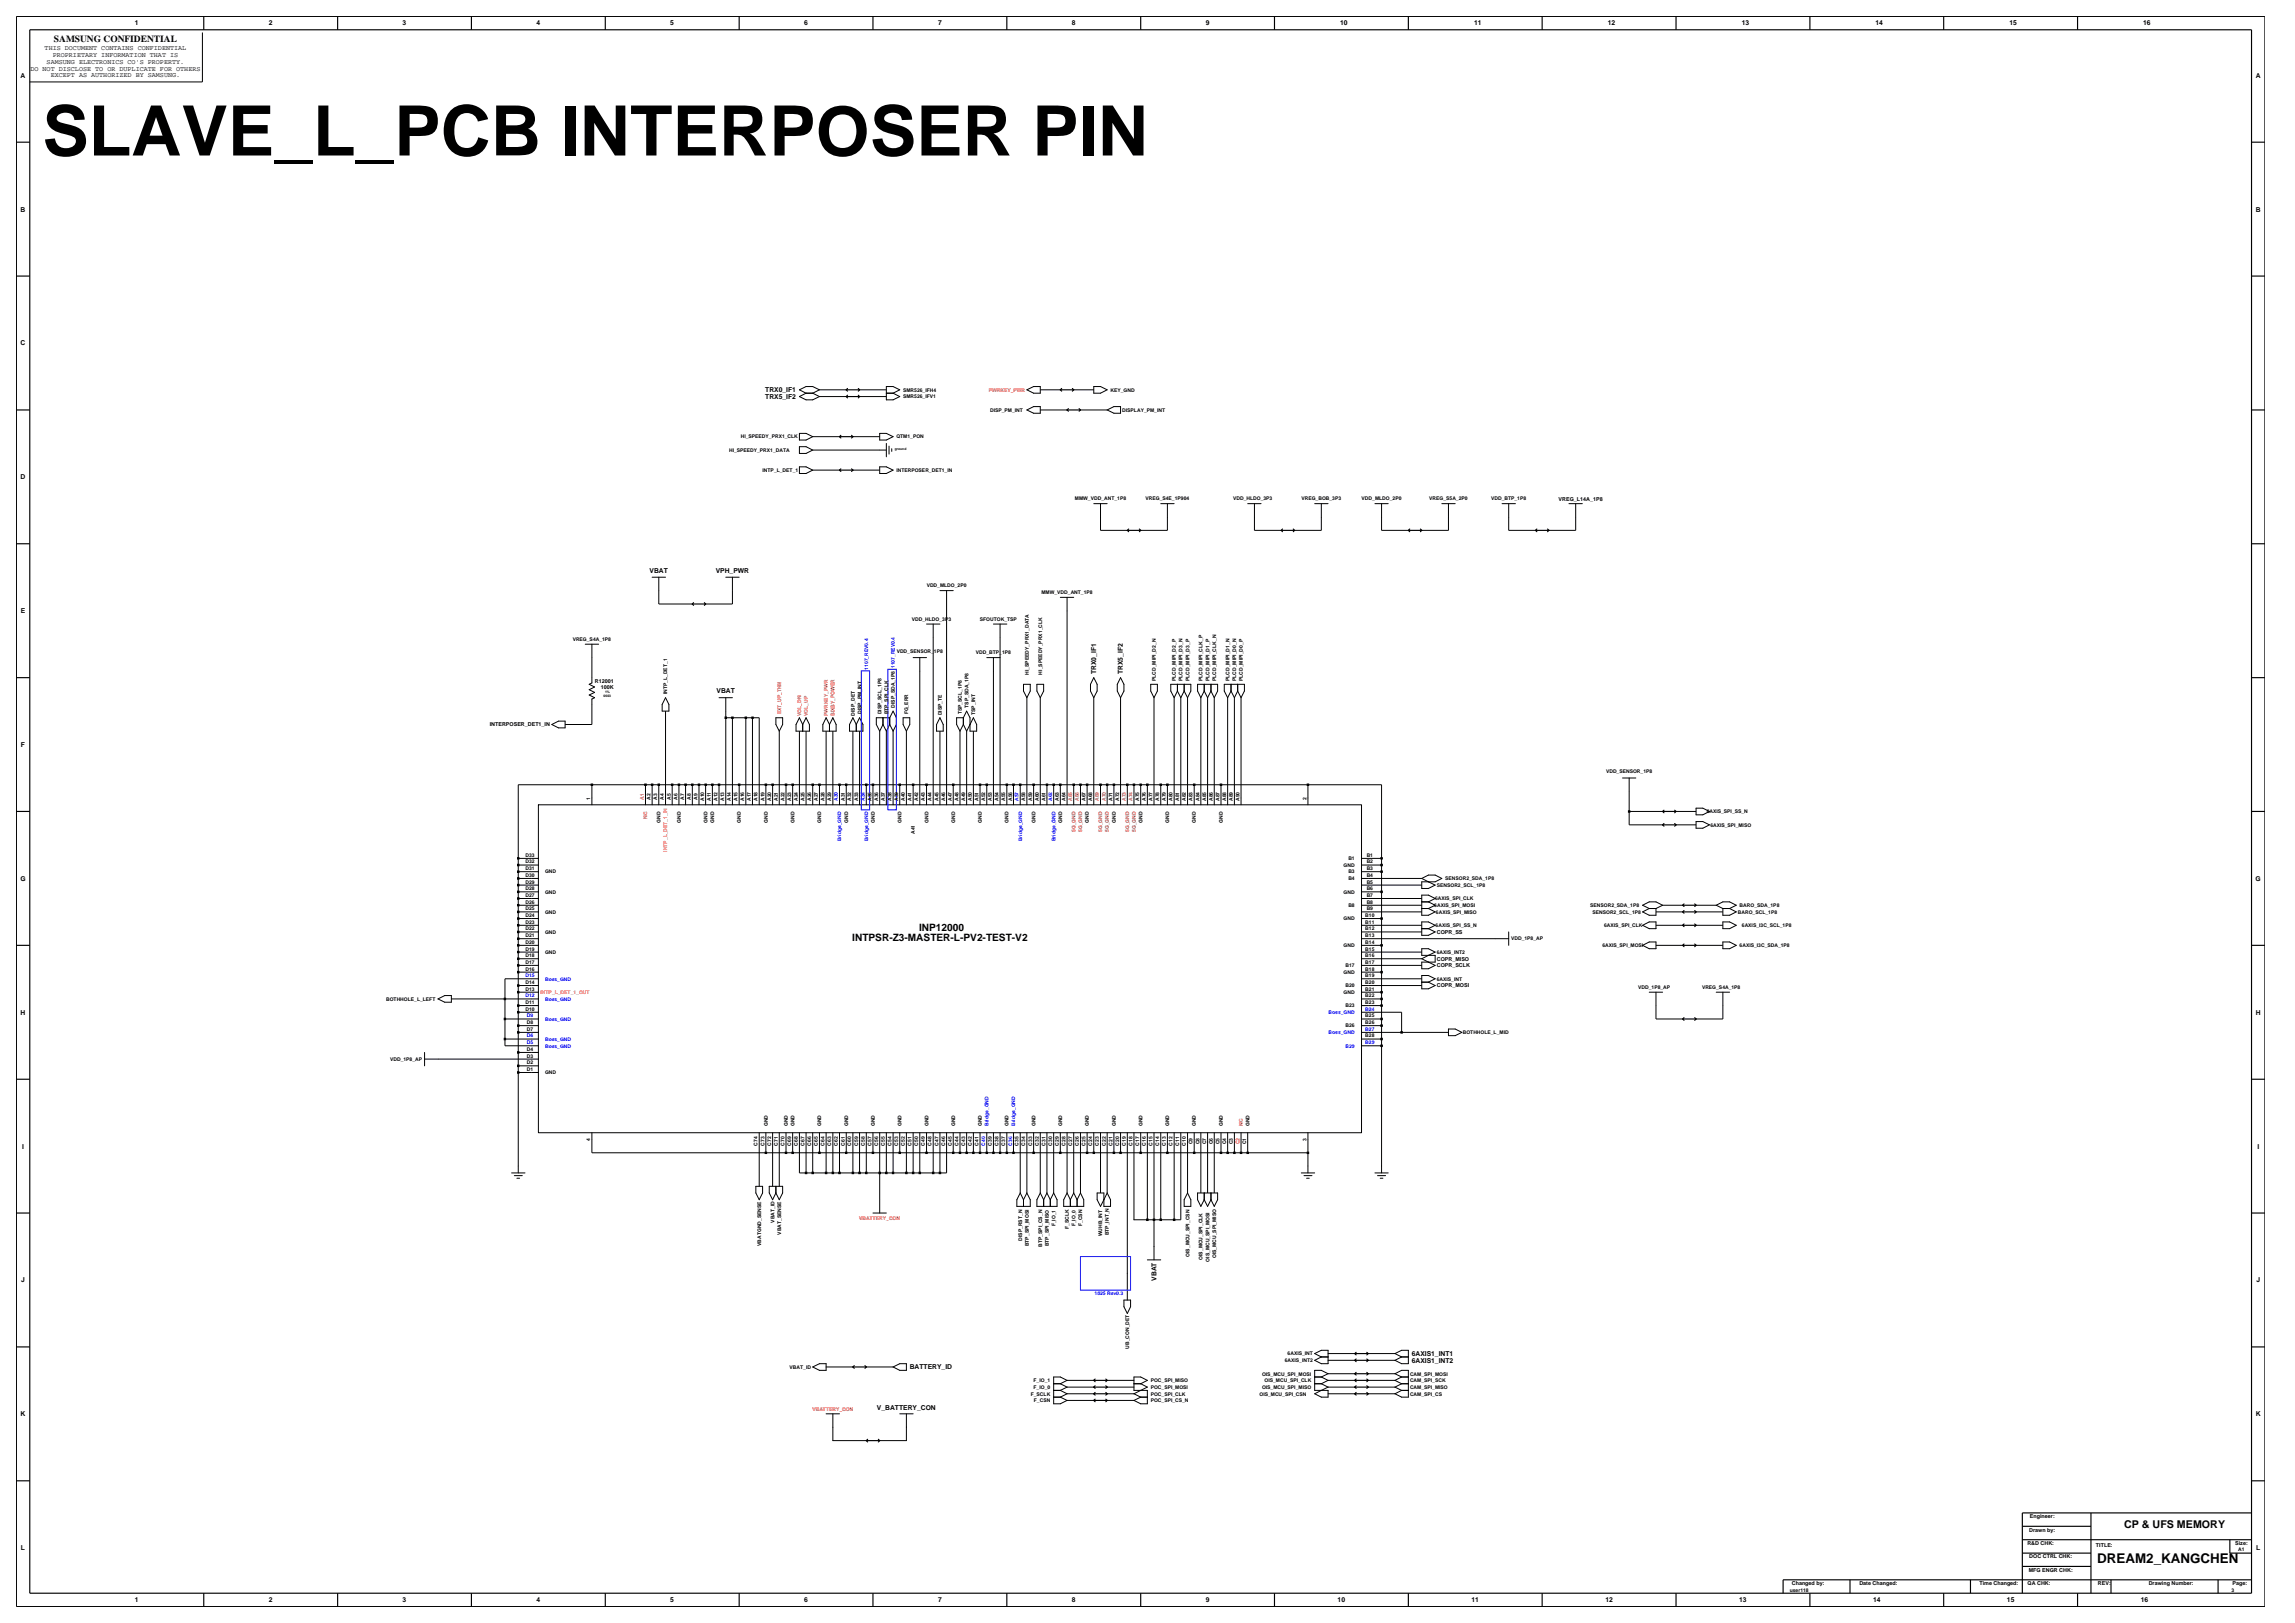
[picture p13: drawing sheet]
<svg xmlns="http://www.w3.org/2000/svg" width="420mm" height="297mm" viewBox="0 0 420 297" stroke-linecap="round" stroke-linejoin="round" font-family="sans-serif">
<defs><g id="words">
<text font-size="12.7" x="7.7" y="28.5">SLAVE_L_PCB INTERPOSER PIN</text>
<text font-size="2.5" x="383.8" y="285.9">DREAM2_KANGCHEN</text>
<text font-size="2" x="388.7" y="279.6">CP &amp; UFS MEMORY</text>
<g font-size="1.9">
<text x="156" y="172.1">INTPSR-Z3-MASTER-L-PV2-TEST-V2</text>
<text x="168.2" y="170.3">INP12000</text>
</g>
<text font-size="1.7" x="9.9" y="7.7">SAMSUNG CONFIDENTIAL</text>
<g font-size="1.2">
<text x="24.7" y="4.7">1</text>
<text x="49.2" y="4.7">2</text>
<text x="73.7" y="4.7">3</text>
<text x="98.2" y="4.7">4</text>
<text x="122.7" y="4.7">5</text>
<text x="147.2" y="4.7">6</text>
<text x="171.7" y="4.7">7</text>
<text x="196.2" y="4.7">8</text>
<text x="220.7" y="4.7">9</text>
<text x="245.3" y="4.7">10</text>
<text x="269.8" y="4.7">11</text>
<text x="294.3" y="4.7">12</text>
<text x="318.7" y="4.7">13</text>
<text x="343.2" y="4.7">14</text>
<text x="367.7" y="4.7">15</text>
<text x="392.2" y="4.7">16</text>
<text x="8.2" y="9.2">THIS DOCUMENT CONTAINS CONFIDENTIAL</text>
<text x="8.5" y="11.7">SAMSUNG ELECTRONICS CO'S PROPERTY.</text>
<text x="9.6" y="10.5">PROPRIETARY INFORMATION THAT IS</text>
<text x="3.8" y="14.2">A</text>
<text x="5.6" y="12.9">DO NOT DISCLOSE TO OR DUPLICATE FOR OTHERS</text>
<text x="9.3" y="14.1">EXCEPT AS AUTHORIZED BY SAMSUNG.</text>
<text x="412.8" y="14.2">A</text>
<text x="3.8" y="38.7">B</text>
<text x="412.8" y="38.7">B</text>
<text x="3.8" y="63.2">C</text>
<text x="140.1" y="71.8">TRX0_IF1</text>
<text x="140.1" y="73">TRX5_IF2</text>
<text x="3.8" y="87.7">D</text>
<text x="118.9" y="104.8">VBAT</text>
<text x="131" y="104.8">VPH_PWR</text>
<text x="3.8" y="112.2">E</text>
<text x="200.6" y="123.4" transform="rotate(-90 200.6 123.4)">TRX0_IF1</text>
<text x="205.5" y="123.4" transform="rotate(-90 205.5 123.4)">TRX5_IF2</text>
<text x="131.1" y="126.9">VBAT</text>
<text x="3.8" y="136.7">F</text>
<text x="3.7" y="161.2">G</text>
<text x="412.8" y="161.2">G</text>
<text x="3.8" y="185.7">H</text>
<text x="412.8" y="185.7">H</text>
<text x="4" y="210.2">I</text>
<text x="413.1" y="210.2">I</text>
<text x="3.9" y="234.7">J</text>
<text x="211.6" y="234.4" transform="rotate(-90 211.6 234.4)">VBAT</text>
<text x="412.9" y="234.7">J</text>
<text x="166.5" y="250.6">BATTERY_ID</text>
<text x="258.4" y="249.4">6AXIS1_INT2</text>
<text x="258.4" y="248.1">6AXIS1_INT1</text>
<text x="160.5" y="257.9">V_BATTERY_CON</text>
<text x="3.8" y="259.2">K</text>
<text x="412.8" y="259.2">K</text>
<text x="3.8" y="283.7">L</text>
<text x="412.9" y="283.7">L</text>
<text x="24.7" y="293.2">1</text>
<text x="49.2" y="293.2">2</text>
<text x="73.7" y="293.2">3</text>
<text x="98.2" y="293.2">4</text>
<text x="122.7" y="293.2">5</text>
<text x="147.2" y="293.2">6</text>
<text x="171.7" y="293.2">7</text>
<text x="196.2" y="293.2">8</text>
<text x="220.7" y="293.2">9</text>
<text x="244.8" y="293.2">10</text>
<text x="269.3" y="293.2">11</text>
<text x="293.8" y="293.2">12</text>
<text x="318.3" y="293.2">13</text>
<text x="342.8" y="293.2">14</text>
<text x="367.3" y="293.2">15</text>
<text x="391.8" y="293.2">16</text>
</g>
<g font-size="1">
<text x="285.2" y="91.6">VREG_L14A_1P8</text>
<text x="108.8" y="124.9">R12001</text>
<text x="109.9" y="126.1">100K</text>
<text x="89.6" y="132.9">INTERPOSER_DET1_IN</text>
<text x="262.9" y="170.9">COPR_SS</text>
<text x="262.9" y="177">COPR_SCLK</text>
<text x="262.9" y="175.8">COPR_MISO</text>
<text x="262.9" y="180.7">COPR_MOSI</text>
<text x="371.4" y="280.2">Drawn by:</text>
<text x="371.5" y="277.8">Engineer:</text>
<text x="371" y="282.7">R&amp;D CHK:</text>
<text x="371.3" y="287.6">MFG ENGR CHK:</text>
<text x="371.4" y="285.2">DOC CTRL CHK:</text>
<text x="383.6" y="283">TITLE:</text>
<text x="409.1" y="282.7">Size:</text>
<text x="327.9" y="290.1">Changed by:</text>
<text x="340.3" y="290.1">Date Changed:</text>
<text x="362.2" y="290.1">Time Changed:</text>
<text x="371.1" y="290.1">QA CHK:</text>
<text x="383.9" y="290.1">REV:</text>
<text x="393.2" y="290.1">Drawing Number:</text>
<text x="408.6" y="290.1">Page:</text>
</g>
<g font-size=".9">
<text x="165.3" y="71.7">SMR526_IFH4</text>
<text x="203.2" y="71.7">KEY_GND</text>
<text x="165.3" y="72.9">SMR526_IFV1</text>
<text x="181.2" y="75.3">DISP_PM_INT</text>
<text x="205.4" y="75.3">DISPLAY_PM_INT</text>
<text x="133.4" y="82.7">HI_SPEEDY_PRX1_DATA</text>
<text x="135.6" y="80.2">HI_SPEEDY_PRX1_CLK</text>
<text x="164" y="80.2">QTM1_PON</text>
<text x="139.6" y="86.4">INTP_L_DET_1</text>
<text x="164" y="86.4">INTERPOSER_DET1_IN</text>
<text x="196.7" y="91.6">MMW_VDD_ANT_1P8</text>
<text x="209.6" y="91.6">VREG_S4E_1P904</text>
<text x="225.7" y="91.6">VDD_HLDO_3P3</text>
<text x="238.2" y="91.6">VREG_BOB_3P3</text>
<text x="249.2" y="91.6">VDD_MLDO_2P0</text>
<text x="261.6" y="91.6">VREG_S5A_2P0</text>
<text x="272.9" y="91.6">VDD_BTP_1P8</text>
<text x="169.6" y="107.5">VDD_MLDO_2P0</text>
<text x="166.9" y="113.6">VDD_HLDO_3P3</text>
<text x="179.3" y="113.6">SFOUTOK_TSP</text>
<text x="190.6" y="108.7">MMW_VDD_ANT_1P8</text>
<text x="104.8" y="117.3">VREG_S4A_1P8</text>
<text x="164.1" y="119.4">VDD_SENSOR_1P8</text>
<text x="178.6" y="119.7">VDD_BTP_1P8</text>
<text x="188.3" y="123.5" transform="rotate(-90 188.3 123.5)">HI_SPEEDY_PRX1_DATA</text>
<text x="190.7" y="123.4" transform="rotate(-90 190.7 123.4)">HI_SPEEDY_PRX1_CLK</text>
<text x="211.5" y="124.6" transform="rotate(-90 211.5 124.6)">PLCD_MIPI_D2_N</text>
<text x="215.2" y="124.6" transform="rotate(-90 215.2 124.6)">PLCD_MIPI_D2_P</text>
<text x="216.4" y="124.6" transform="rotate(-90 216.4 124.6)">PLCD_MIPI_D3_N</text>
<text x="217.7" y="124.6" transform="rotate(-90 217.7 124.6)">PLCD_MIPI_D3_P</text>
<text x="220.1" y="124.6" transform="rotate(-90 220.1 124.6)">PLCD_MIPI_CLK_P</text>
<text x="221.3" y="124.6" transform="rotate(-90 221.3 124.6)">PLCD_MIPI_D1_P</text>
<text x="222.5" y="124.6" transform="rotate(-90 222.5 124.6)">PLCD_MIPI_CLK_N</text>
<text x="225" y="124.6" transform="rotate(-90 225 124.6)">PLCD_MIPI_D1_N</text>
<text x="226.2" y="124.6" transform="rotate(-90 226.2 124.6)">PLCD_MIPI_D0_N</text>
<text x="227.4" y="124.6" transform="rotate(-90 227.4 124.6)">PLCD_MIPI_D0_P</text>
<text x="122.1" y="127.1" transform="rotate(-90 122.1 127.1)">INTP_L_DET_1</text>
<text x="156.4" y="130.9" transform="rotate(-90 156.4 130.9)">DISP_DET</text>
<text x="157.6" y="130.6" transform="rotate(-90 157.6 130.6)">DISP_PM_INT</text>
<text x="161.3" y="130.7" transform="rotate(-90 161.3 130.7)">DISP_SCL_1P8</text>
<text x="162.5" y="130.7" transform="rotate(-90 162.5 130.7)">BTP_SPI_CLK</text>
<text x="163.8" y="129.5" transform="rotate(-90 163.8 129.5)">DISP_SDA_1P8</text>
<text x="166.2" y="130.7" transform="rotate(-90 166.2 130.7)">FG_ERR</text>
<text x="172.3" y="130.9" transform="rotate(-90 172.3 130.9)">DISP_TE</text>
<text x="176" y="130.7" transform="rotate(-90 176 130.7)">TSP_SCL_1P8</text>
<text x="177.2" y="129.5" transform="rotate(-90 177.2 129.5)">TSP_SDA_1P8</text>
<text x="178.5" y="130.8" transform="rotate(-90 178.5 130.8)">TSP_INT</text>
<text x="293.9" y="141.5">VDD_SENSOR_1P8</text>
<text x="108" y="146.3" transform="rotate(-90 108 146.3)">1</text>
<text x="119.1" y="146.3" transform="rotate(-90 119.1 146.3)">A2</text>
<text x="120.3" y="146.3" transform="rotate(-90 120.3 146.3)">A3</text>
<text x="121.5" y="146.3" transform="rotate(-90 121.5 146.3)">A4</text>
<text x="122.7" y="146.3" transform="rotate(-90 122.7 146.3)">A5</text>
<text x="124" y="146.3" transform="rotate(-90 124 146.3)">A6</text>
<text x="125.2" y="146.3" transform="rotate(-90 125.2 146.3)">A7</text>
<text x="126.4" y="146.3" transform="rotate(-90 126.4 146.3)">A8</text>
<text x="127.6" y="146.3" transform="rotate(-90 127.6 146.3)">A9</text>
<text x="128.9" y="146.6" transform="rotate(-90 128.9 146.6)">A10</text>
<text x="130.1" y="146.6" transform="rotate(-90 130.1 146.6)">A11</text>
<text x="131.3" y="146.6" transform="rotate(-90 131.3 146.6)">A12</text>
<text x="132.5" y="146.6" transform="rotate(-90 132.5 146.6)">A13</text>
<text x="133.7" y="146.6" transform="rotate(-90 133.7 146.6)">A14</text>
<text x="135" y="146.6" transform="rotate(-90 135 146.6)">A15</text>
<text x="136.2" y="146.6" transform="rotate(-90 136.2 146.6)">A16</text>
<text x="137.4" y="146.6" transform="rotate(-90 137.4 146.6)">A17</text>
<text x="138.7" y="146.6" transform="rotate(-90 138.7 146.6)">A18</text>
<text x="139.9" y="146.6" transform="rotate(-90 139.9 146.6)">A19</text>
<text x="141.1" y="146.6" transform="rotate(-90 141.1 146.6)">A20</text>
<text x="142.3" y="146.6" transform="rotate(-90 142.3 146.6)">A21</text>
<text x="143.6" y="146.6" transform="rotate(-90 143.6 146.6)">A22</text>
<text x="144.8" y="146.6" transform="rotate(-90 144.8 146.6)">A23</text>
<text x="146" y="146.6" transform="rotate(-90 146 146.6)">A24</text>
<text x="147.2" y="146.6" transform="rotate(-90 147.2 146.6)">A25</text>
<text x="148.5" y="146.6" transform="rotate(-90 148.5 146.6)">A26</text>
<text x="149.7" y="146.6" transform="rotate(-90 149.7 146.6)">A27</text>
<text x="150.9" y="146.6" transform="rotate(-90 150.9 146.6)">A28</text>
<text x="152.1" y="146.6" transform="rotate(-90 152.1 146.6)">A29</text>
<text x="154.6" y="146.6" transform="rotate(-90 154.6 146.6)">A31</text>
<text x="155.8" y="146.6" transform="rotate(-90 155.8 146.6)">A32</text>
<text x="157" y="146.6" transform="rotate(-90 157 146.6)">A33</text>
<text x="159.5" y="146.6" transform="rotate(-90 159.5 146.6)">A35</text>
<text x="160.7" y="146.6" transform="rotate(-90 160.7 146.6)">A36</text>
<text x="161.9" y="146.6" transform="rotate(-90 161.9 146.6)">A37</text>
<text x="163.2" y="146.6" transform="rotate(-90 163.2 146.6)">A38</text>
<text x="164.4" y="146.6" transform="rotate(-90 164.4 146.6)">A39</text>
<text x="165.6" y="146.6" transform="rotate(-90 165.6 146.6)">A40</text>
<text x="166.8" y="146.6" transform="rotate(-90 166.8 146.6)">A41</text>
<text x="168.1" y="146.6" transform="rotate(-90 168.1 146.6)">A42</text>
<text x="169.3" y="146.6" transform="rotate(-90 169.3 146.6)">A43</text>
<text x="170.5" y="146.6" transform="rotate(-90 170.5 146.6)">A44</text>
<text x="171.7" y="146.6" transform="rotate(-90 171.7 146.6)">A45</text>
<text x="172.9" y="146.6" transform="rotate(-90 172.9 146.6)">A46</text>
<text x="174.2" y="146.6" transform="rotate(-90 174.2 146.6)">A47</text>
<text x="175.4" y="146.6" transform="rotate(-90 175.4 146.6)">A48</text>
<text x="176.6" y="146.6" transform="rotate(-90 176.6 146.6)">A49</text>
<text x="177.8" y="146.6" transform="rotate(-90 177.8 146.6)">A50</text>
<text x="179.1" y="146.6" transform="rotate(-90 179.1 146.6)">A51</text>
<text x="180.3" y="146.6" transform="rotate(-90 180.3 146.6)">A52</text>
<text x="181.5" y="146.6" transform="rotate(-90 181.5 146.6)">A53</text>
<text x="182.8" y="146.6" transform="rotate(-90 182.8 146.6)">A54</text>
<text x="184" y="146.6" transform="rotate(-90 184 146.6)">A55</text>
<text x="185.2" y="146.6" transform="rotate(-90 185.2 146.6)">A56</text>
<text x="187.6" y="146.6" transform="rotate(-90 187.6 146.6)">A58</text>
<text x="188.9" y="146.6" transform="rotate(-90 188.9 146.6)">A59</text>
<text x="190.1" y="146.6" transform="rotate(-90 190.1 146.6)">A60</text>
<text x="191.3" y="146.6" transform="rotate(-90 191.3 146.6)">A61</text>
<text x="193.8" y="146.6" transform="rotate(-90 193.8 146.6)">A63</text>
<text x="195" y="146.6" transform="rotate(-90 195 146.6)">A64</text>
<text x="198.7" y="146.6" transform="rotate(-90 198.7 146.6)">A67</text>
<text x="199.9" y="146.6" transform="rotate(-90 199.9 146.6)">A68</text>
<text x="203.6" y="146.6" transform="rotate(-90 203.6 146.6)">A71</text>
<text x="204.8" y="146.6" transform="rotate(-90 204.8 146.6)">A72</text>
<text x="208.5" y="146.6" transform="rotate(-90 208.5 146.6)">A75</text>
<text x="209.7" y="146.6" transform="rotate(-90 209.7 146.6)">A76</text>
<text x="210.9" y="146.6" transform="rotate(-90 210.9 146.6)">A77</text>
<text x="212.1" y="146.6" transform="rotate(-90 212.1 146.6)">A78</text>
<text x="213.4" y="146.6" transform="rotate(-90 213.4 146.6)">A79</text>
<text x="214.6" y="146.6" transform="rotate(-90 214.6 146.6)">A80</text>
<text x="215.8" y="146.6" transform="rotate(-90 215.8 146.6)">A81</text>
<text x="217" y="146.6" transform="rotate(-90 217 146.6)">A82</text>
<text x="218.3" y="146.6" transform="rotate(-90 218.3 146.6)">A83</text>
<text x="219.5" y="146.6" transform="rotate(-90 219.5 146.6)">A84</text>
<text x="220.7" y="146.6" transform="rotate(-90 220.7 146.6)">A85</text>
<text x="221.9" y="146.6" transform="rotate(-90 221.9 146.6)">A86</text>
<text x="223.2" y="146.6" transform="rotate(-90 223.2 146.6)">A87</text>
<text x="224.4" y="146.6" transform="rotate(-90 224.4 146.6)">A88</text>
<text x="225.6" y="146.6" transform="rotate(-90 225.6 146.6)">A89</text>
<text x="226.8" y="146.6" transform="rotate(-90 226.8 146.6)">A90</text>
<text x="239.1" y="146.3" transform="rotate(-90 239.1 146.3)">2</text>
<text x="312.3" y="148.8">6AXIS_SPI_SS_N</text>
<text x="120.9" y="150.5" transform="rotate(-90 120.9 150.5)">GND</text>
<text x="124.6" y="150.5" transform="rotate(-90 124.6 150.5)">GND</text>
<text x="129.5" y="150.5" transform="rotate(-90 129.5 150.5)">GND</text>
<text x="130.7" y="150.5" transform="rotate(-90 130.7 150.5)">GND</text>
<text x="135.6" y="150.5" transform="rotate(-90 135.6 150.5)">GND</text>
<text x="140.5" y="150.5" transform="rotate(-90 140.5 150.5)">GND</text>
<text x="145.4" y="150.5" transform="rotate(-90 145.4 150.5)">GND</text>
<text x="150.3" y="150.5" transform="rotate(-90 150.3 150.5)">GND</text>
<text x="155.2" y="150.5" transform="rotate(-90 155.2 150.5)">GND</text>
<text x="160.1" y="150.5" transform="rotate(-90 160.1 150.5)">GND</text>
<text x="165" y="150.5" transform="rotate(-90 165 150.5)">GND</text>
<text x="167.4" y="152.6" transform="rotate(-90 167.4 152.6)">A41</text>
<text x="169.9" y="150.5" transform="rotate(-90 169.9 150.5)">GND</text>
<text x="174.8" y="150.5" transform="rotate(-90 174.8 150.5)">GND</text>
<text x="179.7" y="150.5" transform="rotate(-90 179.7 150.5)">GND</text>
<text x="184.6" y="150.5" transform="rotate(-90 184.6 150.5)">GND</text>
<text x="189.5" y="150.5" transform="rotate(-90 189.5 150.5)">GND</text>
<text x="194.4" y="150.5" transform="rotate(-90 194.4 150.5)">GND</text>
<text x="199.3" y="150.5" transform="rotate(-90 199.3 150.5)">GND</text>
<text x="204.2" y="150.5" transform="rotate(-90 204.2 150.5)">GND</text>
<text x="209.1" y="150.5" transform="rotate(-90 209.1 150.5)">GND</text>
<text x="214" y="150.5" transform="rotate(-90 214 150.5)">GND</text>
<text x="218.9" y="150.5" transform="rotate(-90 218.9 150.5)">GND</text>
<text x="223.8" y="150.5" transform="rotate(-90 223.8 150.5)">GND</text>
<text x="313" y="151.3">6AXIS_SPI_MISO</text>
<text x="96.2" y="160.5">D30</text>
<text x="96.2" y="159.2">D31</text>
<text x="96.2" y="158">D32</text>
<text x="96.2" y="156.8">D33</text>
<text x="96.2" y="161.7">D29</text>
<text x="99.7" y="159.8">GND</text>
<text x="245.9" y="158.6">GND</text>
<text x="246.8" y="159.8">B3</text>
<text x="246.8" y="161.1">B4</text>
<text x="246.8" y="157.4">B1</text>
<text x="250.1" y="159.2">B3</text>
<text x="250.1" y="160.5">B4</text>
<text x="250.1" y="161.7">B5</text>
<text x="250.1" y="158">B2</text>
<text x="250.1" y="156.8">B1</text>
<text x="264.5" y="161.1">SENSOR2_SDA_1P8</text>
<text x="96.2" y="167.8">D24</text>
<text x="96.2" y="166.6">D25</text>
<text x="96.2" y="165.4">D26</text>
<text x="96.2" y="164.1">D27</text>
<text x="96.2" y="162.9">D28</text>
<text x="99.7" y="167.2">GND</text>
<text x="99.7" y="163.5">GND</text>
<text x="245.9" y="163.5">GND</text>
<text x="246.8" y="166">B8</text>
<text x="249.9" y="167.8">B10</text>
<text x="250.1" y="162.9">B6</text>
<text x="250.1" y="164.1">B7</text>
<text x="250.1" y="165.4">B8</text>
<text x="250.1" y="166.6">B9</text>
<text x="262.5" y="166">6AXIS_SPI_MOSI</text>
<text x="262.6" y="164.7">6AXIS_SPI_CLK</text>
<text x="262.8" y="167.2">6AXIS_SPI_MISO</text>
<text x="262.9" y="162.3">SENSOR2_SCL_1P8</text>
<text x="291" y="166">SENSOR2_SDA_1P8</text>
<text x="291.4" y="167.2">SENSOR2_SCL_1P8</text>
<text x="318" y="167.2">BARO_SCL_1P8</text>
<text x="318.4" y="166">BARO_SDA_1P8</text>
<text x="96.2" y="169">D23</text>
<text x="96.2" y="173.9">D19</text>
<text x="96.2" y="172.7">D20</text>
<text x="96.2" y="171.5">D21</text>
<text x="96.2" y="170.3">D22</text>
<text x="99.7" y="170.9">GND</text>
<text x="245.9" y="168.4">GND</text>
<text x="245.9" y="173.3">GND</text>
<text x="249.9" y="173.9">B15</text>
<text x="249.9" y="169">B11</text>
<text x="249.9" y="170.3">B12</text>
<text x="249.9" y="171.5">B13</text>
<text x="249.9" y="172.7">B14</text>
<text x="262.7" y="169.6">6AXIS_SPI_SS_N</text>
<text x="276.5" y="172.1">VDD_1P8_AP</text>
<text x="293.2" y="173.3">6AXIS_SPI_MOSI</text>
<text x="293.6" y="169.6">6AXIS_SPI_CLK</text>
<text x="318.4" y="173.3">6AXIS_I3C_SDA_1P8</text>
<text x="318.8" y="169.6">6AXIS_I3C_SCL_1P8</text>
<text x="96.2" y="177.6">D16</text>
<text x="96.2" y="176.4">D17</text>
<text x="96.2" y="175.1">D18</text>
<text x="99.7" y="174.5">GND</text>
<text x="245.9" y="178.2">GND</text>
<text x="246.3" y="177">B17</text>
<text x="249.9" y="175.1">B16</text>
<text x="249.9" y="176.4">B17</text>
<text x="249.9" y="177.6">B18</text>
<text x="249.9" y="178.8">B19</text>
<text x="262.9" y="179.4">6AXIS_INT</text>
<text x="262.9" y="174.5">6AXIS_INT2</text>
<text x="70.7" y="183.1">BOTHHOLE_L_LEFT</text>
<text x="96.2" y="185">D10</text>
<text x="96.2" y="183.7">D11</text>
<text x="96.2" y="181.3">D13</text>
<text x="96.2" y="180.1">D14</text>
<text x="245.9" y="181.9">GND</text>
<text x="246.3" y="184.3">B23</text>
<text x="246.3" y="180.7">B20</text>
<text x="249.9" y="182.5">B22</text>
<text x="249.9" y="183.7">B23</text>
<text x="249.9" y="180.1">B20</text>
<text x="249.9" y="181.3">B21</text>
<text x="299.8" y="181">VDD_1P8_AP</text>
<text x="311.5" y="181">VREG_S4A_1P8</text>
<text x="96.4" y="187.4">D8</text>
<text x="96.4" y="188.6">D7</text>
<text x="246.3" y="188">B26</text>
<text x="249.9" y="186.2">B25</text>
<text x="249.9" y="187.4">B26</text>
<text x="249.9" y="189.8">B28</text>
<text x="267.7" y="189.2">BOTHHOLE_L_MID</text>
<text x="71.4" y="194.1">VDD_1P8_AP</text>
<text x="96.4" y="192.3">D4</text>
<text x="96.4" y="193.5">D3</text>
<text x="96.4" y="194.7">D2</text>
<text x="96.4" y="196">D1</text>
<text x="99.7" y="196.6">GND</text>
<text x="108" y="208.8" transform="rotate(-90 108 208.8)">4</text>
<text x="138.7" y="209.7" transform="rotate(-90 138.7 209.7)">C74</text>
<text x="139.9" y="209.7" transform="rotate(-90 139.9 209.7)">C73</text>
<text x="140.5" y="206.1" transform="rotate(-90 140.5 206.1)">GND</text>
<text x="141.1" y="209.7" transform="rotate(-90 141.1 209.7)">C72</text>
<text x="142.3" y="209.7" transform="rotate(-90 142.3 209.7)">C71</text>
<text x="143.6" y="209.7" transform="rotate(-90 143.6 209.7)">C70</text>
<text x="144.2" y="206.1" transform="rotate(-90 144.2 206.1)">GND</text>
<text x="144.8" y="209.7" transform="rotate(-90 144.8 209.7)">C69</text>
<text x="145.4" y="206.1" transform="rotate(-90 145.4 206.1)">GND</text>
<text x="146" y="209.7" transform="rotate(-90 146 209.7)">C68</text>
<text x="147.2" y="209.7" transform="rotate(-90 147.2 209.7)">C67</text>
<text x="148.5" y="209.7" transform="rotate(-90 148.5 209.7)">C66</text>
<text x="149.7" y="209.7" transform="rotate(-90 149.7 209.7)">C65</text>
<text x="150.3" y="206.1" transform="rotate(-90 150.3 206.1)">GND</text>
<text x="150.9" y="209.7" transform="rotate(-90 150.9 209.7)">C64</text>
<text x="152.1" y="209.7" transform="rotate(-90 152.1 209.7)">C63</text>
<text x="153.3" y="209.7" transform="rotate(-90 153.3 209.7)">C62</text>
<text x="154.6" y="209.7" transform="rotate(-90 154.6 209.7)">C61</text>
<text x="155.2" y="206.1" transform="rotate(-90 155.2 206.1)">GND</text>
<text x="155.8" y="209.7" transform="rotate(-90 155.8 209.7)">C60</text>
<text x="157" y="209.7" transform="rotate(-90 157 209.7)">C59</text>
<text x="158.3" y="209.7" transform="rotate(-90 158.3 209.7)">C58</text>
<text x="159.5" y="209.7" transform="rotate(-90 159.5 209.7)">C57</text>
<text x="160.1" y="206.1" transform="rotate(-90 160.1 206.1)">GND</text>
<text x="160.7" y="209.7" transform="rotate(-90 160.7 209.7)">C56</text>
<text x="161.9" y="209.7" transform="rotate(-90 161.9 209.7)">C55</text>
<text x="163.2" y="209.7" transform="rotate(-90 163.2 209.7)">C54</text>
<text x="164.4" y="209.7" transform="rotate(-90 164.4 209.7)">C53</text>
<text x="165" y="206.1" transform="rotate(-90 165 206.1)">GND</text>
<text x="165.6" y="209.7" transform="rotate(-90 165.6 209.7)">C52</text>
<text x="166.8" y="209.7" transform="rotate(-90 166.8 209.7)">C51</text>
<text x="168.1" y="209.7" transform="rotate(-90 168.1 209.7)">C50</text>
<text x="169.3" y="209.7" transform="rotate(-90 169.3 209.7)">C49</text>
<text x="169.9" y="206.1" transform="rotate(-90 169.9 206.1)">GND</text>
<text x="170.5" y="209.7" transform="rotate(-90 170.5 209.7)">C48</text>
<text x="171.7" y="209.7" transform="rotate(-90 171.7 209.7)">C47</text>
<text x="172.9" y="209.7" transform="rotate(-90 172.9 209.7)">C46</text>
<text x="174.2" y="209.7" transform="rotate(-90 174.2 209.7)">C45</text>
<text x="174.8" y="206.1" transform="rotate(-90 174.8 206.1)">GND</text>
<text x="175.4" y="209.7" transform="rotate(-90 175.4 209.7)">C44</text>
<text x="176.6" y="209.7" transform="rotate(-90 176.6 209.7)">C43</text>
<text x="177.8" y="209.7" transform="rotate(-90 177.8 209.7)">C42</text>
<text x="179.1" y="209.7" transform="rotate(-90 179.1 209.7)">C41</text>
<text x="179.7" y="206.1" transform="rotate(-90 179.7 206.1)">GND</text>
<text x="181.5" y="209.7" transform="rotate(-90 181.5 209.7)">C39</text>
<text x="182.8" y="209.7" transform="rotate(-90 182.8 209.7)">C38</text>
<text x="184" y="209.7" transform="rotate(-90 184 209.7)">C37</text>
<text x="184.6" y="206.1" transform="rotate(-90 184.6 206.1)">GND</text>
<text x="186.4" y="209.7" transform="rotate(-90 186.4 209.7)">C35</text>
<text x="187.6" y="209.7" transform="rotate(-90 187.6 209.7)">C34</text>
<text x="188.9" y="209.7" transform="rotate(-90 188.9 209.7)">C33</text>
<text x="189.5" y="206.1" transform="rotate(-90 189.5 206.1)">GND</text>
<text x="190.1" y="209.7" transform="rotate(-90 190.1 209.7)">C32</text>
<text x="191.3" y="209.7" transform="rotate(-90 191.3 209.7)">C31</text>
<text x="192.5" y="209.7" transform="rotate(-90 192.5 209.7)">C30</text>
<text x="193.8" y="209.7" transform="rotate(-90 193.8 209.7)">C29</text>
<text x="194.4" y="206.1" transform="rotate(-90 194.4 206.1)">GND</text>
<text x="195" y="209.7" transform="rotate(-90 195 209.7)">C28</text>
<text x="196.2" y="209.7" transform="rotate(-90 196.2 209.7)">C27</text>
<text x="197.4" y="209.7" transform="rotate(-90 197.4 209.7)">C26</text>
<text x="198.7" y="209.7" transform="rotate(-90 198.7 209.7)">C25</text>
<text x="199.3" y="206.1" transform="rotate(-90 199.3 206.1)">GND</text>
<text x="199.9" y="209.7" transform="rotate(-90 199.9 209.7)">C24</text>
<text x="201.1" y="209.7" transform="rotate(-90 201.1 209.7)">C23</text>
<text x="202.3" y="209.7" transform="rotate(-90 202.3 209.7)">C22</text>
<text x="203.6" y="209.7" transform="rotate(-90 203.6 209.7)">C21</text>
<text x="204.2" y="206.1" transform="rotate(-90 204.2 206.1)">GND</text>
<text x="204.8" y="209.7" transform="rotate(-90 204.8 209.7)">C20</text>
<text x="206" y="209.7" transform="rotate(-90 206 209.7)">C19</text>
<text x="207.2" y="209.7" transform="rotate(-90 207.2 209.7)">C18</text>
<text x="208.5" y="209.7" transform="rotate(-90 208.5 209.7)">C17</text>
<text x="209.1" y="206.1" transform="rotate(-90 209.1 206.1)">GND</text>
<text x="209.7" y="209.7" transform="rotate(-90 209.7 209.7)">C16</text>
<text x="210.9" y="209.7" transform="rotate(-90 210.9 209.7)">C15</text>
<text x="212.1" y="209.7" transform="rotate(-90 212.1 209.7)">C14</text>
<text x="213.4" y="209.7" transform="rotate(-90 213.4 209.7)">C13</text>
<text x="214" y="206.1" transform="rotate(-90 214 206.1)">GND</text>
<text x="214.6" y="209.7" transform="rotate(-90 214.6 209.7)">C12</text>
<text x="215.8" y="209.7" transform="rotate(-90 215.8 209.7)">C11</text>
<text x="217" y="209.7" transform="rotate(-90 217 209.7)">C10</text>
<text x="218.3" y="209.4" transform="rotate(-90 218.3 209.4)">C9</text>
<text x="218.9" y="206.1" transform="rotate(-90 218.9 206.1)">GND</text>
<text x="219.5" y="209.4" transform="rotate(-90 219.5 209.4)">C8</text>
<text x="220.7" y="209.4" transform="rotate(-90 220.7 209.4)">C7</text>
<text x="221.9" y="209.4" transform="rotate(-90 221.9 209.4)">C6</text>
<text x="223.2" y="209.4" transform="rotate(-90 223.2 209.4)">C5</text>
<text x="223.8" y="206.1" transform="rotate(-90 223.8 206.1)">GND</text>
<text x="224.4" y="209.4" transform="rotate(-90 224.4 209.4)">C4</text>
<text x="225.6" y="209.4" transform="rotate(-90 225.6 209.4)">C3</text>
<text x="228.1" y="209.4" transform="rotate(-90 228.1 209.4)">C1</text>
<text x="228.7" y="206.1" transform="rotate(-90 228.7 206.1)">GND</text>
<text x="239.1" y="208.8" transform="rotate(-90 239.1 208.8)">3</text>
<text x="139.3" y="228" transform="rotate(-90 139.3 228)">VBATGND_SENSE</text>
<text x="141.7" y="223.8" transform="rotate(-90 141.7 223.8)">VBAT_ID</text>
<text x="142.9" y="225.9" transform="rotate(-90 142.9 225.9)">VBAT_SENSE</text>
<text x="187" y="227" transform="rotate(-90 187 227)">DISP_RST_N</text>
<text x="193.2" y="224.4" transform="rotate(-90 193.2 224.4)">F_IO_1</text>
<text x="195.6" y="224.9" transform="rotate(-90 195.6 224.9)">F_SCLK</text>
<text x="196.8" y="224.4" transform="rotate(-90 196.8 224.4)">F_IO_0</text>
<text x="198.1" y="224.4" transform="rotate(-90 198.1 224.4)">F_CSN</text>
<text x="201.7" y="226.3" transform="rotate(-90 201.7 226.3)">WUHB_INT</text>
<text x="202.9" y="226" transform="rotate(-90 202.9 226)">BTP_INT_N</text>
<text x="188.3" y="228" transform="rotate(-90 188.3 228)">BTP_SPI_MOSI</text>
<text x="190.7" y="228.1" transform="rotate(-90 190.7 228.1)">BTP_SPI_CS_N</text>
<text x="191.9" y="228" transform="rotate(-90 191.9 228)">BTP_SPI_MISO</text>
<text x="217.7" y="230" transform="rotate(-90 217.7 230)">OIS_MCU_SPI_CSN</text>
<text x="220.1" y="230.5" transform="rotate(-90 220.1 230.5)">OIS_MCU_SPI_CLK</text>
<text x="221.3" y="230.9" transform="rotate(-90 221.3 230.9)">OIS_MCU_SPI_MOSI</text>
<text x="222.5" y="230.2" transform="rotate(-90 222.5 230.2)">OIS_MCU_SPI_MISO</text>
<text x="144.5" y="250.5">VBAT_ID</text>
<text x="206.6" y="246.8" transform="rotate(-90 206.6 246.8)">UB_CON_DET</text>
<text x="231" y="251.7">OIS_MCU_SPI_MOSI</text>
<text x="235.1" y="249.2">6AXIS_INT2</text>
<text x="235.6" y="248">6AXIS_INT</text>
<text x="258" y="251.7">CAM_SPI_MOSI</text>
<text x="188.6" y="255.4">F_SCLK</text>
<text x="189.2" y="254.2">F_IO_0</text>
<text x="189.2" y="252.9">F_IO_1</text>
<text x="189.2" y="256.6">F_CSN</text>
<text x="210.6" y="252.9">POC_SPI_MISO</text>
<text x="210.6" y="254.2">POC_SPI_MOSI</text>
<text x="210.6" y="255.4">POC_SPI_CLK</text>
<text x="210.6" y="256.6">POC_SPI_CS_N</text>
<text x="230.5" y="255.4">OIS_MCU_SPI_CSN</text>
<text x="231" y="254.2">OIS_MCU_SPI_MISO</text>
<text x="231.4" y="252.9">OIS_MCU_SPI_CLK</text>
<text x="258" y="255.4">CAM_SPI_CS</text>
<text x="258" y="254.2">CAM_SPI_MISO</text>
<text x="258" y="252.9">CAM_SPI_SCK</text>
<text x="409.6" y="283.9">A1</text>
<text x="327.5" y="291.2">user118</text>
<text x="408.4" y="291.2">3</text>
</g>
<g font-size=".9" fill="#f00">
<text x="180.9" y="71.7">PWRKEY_PWR</text>
<text x="142.9" y="130.7" transform="rotate(-90 142.9 130.7)">EXT_UP_THM</text>
<text x="146.6" y="131" transform="rotate(-90 146.6 131)">VOL_DN</text>
<text x="147.8" y="131" transform="rotate(-90 147.8 131)">VOL_UP</text>
<text x="151.5" y="131" transform="rotate(-90 151.5 131)">PWRKEY_PWR</text>
<text x="152.7" y="131" transform="rotate(-90 152.7 131)">BIXBY_POWER</text>
<text x="117.8" y="146.3" transform="rotate(-90 117.8 146.3)">A1</text>
<text x="118.5" y="149.8" transform="rotate(-90 118.5 149.8)">NC</text>
<text x="226.8" y="209.4" transform="rotate(-90 226.8 209.4)">C2</text>
<text x="227.4" y="206.1" transform="rotate(-90 227.4 206.1)">NC</text>
<text x="157.2" y="223.2">VBATTERY_CON</text>
<text x="148.7" y="258.1">VBATTERY_CON</text>
</g>
<g font-size=".9" fill="#00f">
<text x="158.9" y="122.6" transform="rotate(-90 158.9 122.6)">1107_REV0.4</text>
<text x="163.8" y="122.3" transform="rotate(-90 163.8 122.3)">1107_REV0.4</text>
<text x="153.3" y="146.6" transform="rotate(-90 153.3 146.6)">A30</text>
<text x="158.3" y="146.6" transform="rotate(-90 158.3 146.6)">A34</text>
<text x="186.4" y="146.6" transform="rotate(-90 186.4 146.6)">A57</text>
<text x="192.5" y="146.6" transform="rotate(-90 192.5 146.6)">A62</text>
<text x="154" y="153.9" transform="rotate(-90 154 153.9)">Bridge_GND</text>
<text x="158.9" y="153.9" transform="rotate(-90 158.9 153.9)">Bridge_GND</text>
<text x="187" y="153.9" transform="rotate(-90 187 153.9)">Bridge_GND</text>
<text x="193.2" y="153.9" transform="rotate(-90 193.2 153.9)">Bridge_GND</text>
<text x="96.2" y="178.8">D15</text>
<text x="99.7" y="179.4">Boss_GND</text>
<text x="96.2" y="182.5">D12</text>
<text x="99.7" y="183.1">Boss_GND</text>
<text x="243.1" y="185.6">Boss_GND</text>
<text x="249.9" y="185">B24</text>
<text x="96.4" y="186.2">D9</text>
<text x="96.4" y="191.1">D5</text>
<text x="96.4" y="189.8">D6</text>
<text x="99.7" y="186.8">Boss_GND</text>
<text x="99.7" y="191.7">Boss_GND</text>
<text x="99.7" y="190.5">Boss_GND</text>
<text x="243.1" y="189.2">Boss_GND</text>
<text x="246.3" y="191.7">B29</text>
<text x="249.9" y="188.6">B27</text>
<text x="249.9" y="191.1">B29</text>
<text x="180.3" y="209.7" transform="rotate(-90 180.3 209.7)">C40</text>
<text x="180.9" y="206.1" transform="rotate(-90 180.9 206.1)">Bridge_GND</text>
<text x="185.2" y="209.7" transform="rotate(-90 185.2 209.7)">C36</text>
<text x="185.8" y="206.1" transform="rotate(-90 185.8 206.1)">Bridge_GND</text>
<text x="200.3" y="237">1025 Rev0.3</text>
</g>
<g font-size=".9" fill="#cc3232">
<text x="196.2" y="146.6" transform="rotate(-90 196.2 146.6)">A65</text>
<text x="197.4" y="146.6" transform="rotate(-90 197.4 146.6)">A66</text>
<text x="201.1" y="146.6" transform="rotate(-90 201.1 146.6)">A69</text>
<text x="202.3" y="146.6" transform="rotate(-90 202.3 146.6)">A70</text>
<text x="206" y="146.6" transform="rotate(-90 206 146.6)">A73</text>
<text x="207.2" y="146.6" transform="rotate(-90 207.2 146.6)">A74</text>
<text x="196.8" y="152.3" transform="rotate(-90 196.8 152.3)">5G_GND</text>
<text x="198.1" y="152.3" transform="rotate(-90 198.1 152.3)">5G_GND</text>
<text x="201.7" y="152.3" transform="rotate(-90 201.7 152.3)">5G_GND</text>
<text x="202.9" y="152.3" transform="rotate(-90 202.9 152.3)">5G_GND</text>
<text x="206.6" y="152.3" transform="rotate(-90 206.6 152.3)">5G_GND</text>
<text x="207.9" y="152.3" transform="rotate(-90 207.9 152.3)">5G_GND</text>
</g>
<g font-size=".9" fill="#ff7f00">
<text x="122.1" y="155.8" transform="rotate(-90 122.1 155.8)">INTP_L_DET_1_IN</text>
<text x="98.9" y="181.9">INTP_L_DET_1_OUT</text>
</g>
<g font-size=".6">
<text x="163.7" y="82.4">ground</text>
<text x="110.5" y="127.5">0603</text>
<text x="110.7" y="126.8">1%</text>
</g>
</g></defs>
<!-- layer: MFD Layer /idea/tmp/Extended-Print.user.sheet12.82.mfd -->
<g fill="none" stroke="#000" stroke-width=".18">
<path d="M37 5.9v9.1h-31.5M146.3 79.3h1.2l1.2 .6-1.2 .6h-1.2zM147.5 71.9l-1.2 .7 1.2 .6h1.2l1.3-.6M147.5 71.9h1.2M148.7 71.9l1.3 .7M148.7 79.9h4.9M150 71.3l-1.3 .6M150 71.3l-1.3-.6h-1.2l-1.2 .6 1.2 .6M150 72.6h4.9M150 71.3h4.9M156.1 79.9h4.9M157.3 72.6h4.9"/>
<path d="M157.3 71.3h4.9M161 79.3h1.2l1.2 .6-1.2 .6h-1.2zM162.2 70.7h1.2l1.3 .6-1.3 .6 1.3 .7-1.3 .6h-1.2zM162.2 71.9h1.2M187.9 71.3l1.3-.6h1.2v1.2h-1.2zM187.9 75l1.3-.6h1.2v1.2h-1.2zM190.4 75h4.9M190.4 71.3h3.6M196.5 71.3h3.7M197.7 75h4.9M200.2 70.7h1.2l1.2 .6-1.2 .6h-1.2zM202.6 75l1.3-.6h1.2v1.2h-1.2z"/>
<path d="M146.3 81.7h1.2l1.2 .7-1.2 .6h-1.2zM146.3 85.4h1.2l1.2 .6-1.2 .6h-1.2zM148.7 82.4h13.5M148.7 86h4.9M156.1 86h4.9M161 85.4h1.2l1.2 .6-1.2 .6h-1.2zM162.2 81.1v2.5M162.7 81.6v1.5M163.2 82.1v.5M200.2 92.2h2.4M201.4 92.2v4.8h4.9M212.4 92.2h2.5"/>
<path d="M213.6 92.2v4.8h-4.8M228.3 92.2h2.5M229.6 92.2v4.8h4.9M240.6 92.2h2.4M241.8 92.2v4.8h-4.9M251.6 92.2h2.5M252.8 92.2v4.8h4.9M263.9 92.2h2.4M265.1 92.2v4.8h-4.9M274.9 92.2h2.4M276.1 92.2v4.8h4.9M287.1 92.2h2.5"/>
<path d="M288.4 92.2v4.8h-4.9M107.1 117.9h2.5M108.3 117.9v7.1l-.5 .2 1 .5-1 .5 1 .5-1 .5 1 .5-.5 .2v4.7h-4.9M119.3 105.6h2.5M120.6 105.6v4.9h6.1M132.8 105.6h2.5M134 105.6v4.9h-4.9M169.6 114.2h2.4M170.8 114.2v33.1M172 108.1h2.4M173.2 108.1v39.2M181.8 114.2h2.5"/>
<path d="M183 114.2v33.1M194 109.3h2.5M195.3 109.3v38M101 132.6l1.2-.6h1.2v1.2h-1.2zM121.8 127.7l.6 1.2v1.2h-1.2v-1.2zM121.8 130.1v17.2M131.6 127.7h2.4M132.8 127.7v19.6M132.8 131.3h6.1v16M134 131.3v16M136.5 131.3v16M137.7 131.3v16"/>
<path d="M142 131.3h1.2v1.3l-.6 1.2-.6-1.2zM142.6 133.8v13.5M146.3 133.8v13.5M146.3 131.3l.6 1.3 .6-1.3 .6 1.3v1.2h-2.4v-1.2zM146.9 132.6v1.2M147.5 133.8v13.5M151.2 133.8v13.5M151.2 131.3l.6 1.3 .6-1.3 .6 1.3v1.2h-2.4v-1.2zM151.8 132.6v1.2M152.4 133.8v13.5M156.1 133.8v13.5M156.1 131.3l.6 1.3 .6-1.3 .6 1.3v1.2h-2.4v-1.2z"/>
<path d="M156.7 132.6v1.2M157.3 133.8v13.5M161 133.8v13.5M161.6 131.3v1.3M161.6 132.6l-.6 1.2M161.6 132.6l.6 1.2M162.2 133.8v13.5M162.8 131.3l.6-1.2 .6 1.2v1.3l-.6 1.2M162.8 131.3v1.3M162.8 132.6l.6 1.2M162.8 131.3h-2.4v1.3l.6 1.2M162.8 132.6l-.6 1.2"/>
<path d="M163.4 133.8v13.5M165.3 131.3h1.2v1.3l-.6 1.2-.6-1.2zM165.9 133.8v13.5M167.1 120.3h2.5M168.3 120.3v27M172 133.8v13.5M172 131.3l.6 1.3v1.2h-1.2v-1.2zM175.7 133.8v13.5M176.3 131.3l.6-1.2 .6 1.2v2.5h1.2v-1.2l-.6-1.3-1.2 2.5M176.3 132.6l.6 1.2M176.3 131.3v1.3M176.3 131.3h-1.2v1.3l.6 1.2"/>
<path d="M176.3 132.6l-.6 1.2M176.9 133.8v13.5M178.1 133.8v13.5M180.6 120.3h2.4M181.8 120.3v27M187.3 125.2h1.2v1.3l-.6 1.2-.6-1.2zM187.9 127.7v19.6M189.8 125.2h1.2v1.3l-.6 1.2-.6-1.2zM190.4 127.7v19.6M200.2 127.7v19.6M200.2 124l.6 1.2v1.3l-.6 1.2-.6-1.2v-1.3zM205.1 127.7v19.6"/>
<path d="M205.1 124l.6 1.2v1.3l-.6 1.2-.6-1.2v-1.3zM210.6 125.2h1.2v1.3l-.6 1.2-.6-1.2zM211.2 127.7v19.6M214.9 127.7l-.6-1.2v-1.3h3.6v1.3l-.6 1.2M214.9 127.7v19.6M215.5 125.2v1.3M215.5 126.5l-.6 1.2M215.5 126.5l.6 1.2M216.1 127.7v19.6M216.7 126.5l.6 1.2M216.7 125.2v1.3M216.7 126.5l-.6 1.2"/>
<path d="M217.3 127.7v19.6M219.8 127.7l-.6-1.2v-1.3h3.6v1.3l-.6 1.2M219.8 127.7v19.6M220.4 126.5l.6 1.2M220.4 125.2v1.3M220.4 126.5l-.6 1.2M221 127.7v19.6M221.6 125.2v1.3M221.6 126.5l-.6 1.2M221.6 126.5l.6 1.2M222.2 127.7v19.6M224.7 127.7l-.7-1.2v-1.3h3.7v1.3l-.6 1.2"/>
<path d="M224.7 127.7v19.6M225.3 125.2v1.3M225.3 126.5l-.6 1.2M225.3 126.5l.6 1.2M225.9 127.7v19.6M226.5 125.2v1.3M226.5 126.5l-.6 1.2M226.5 126.5l.6 1.2M227.1 127.7v19.6M94.8 157.1h3.7M94.8 158.3h3.7M94.8 159.5h3.7"/>
<path d="M98.5 147.3h150.7v60h-150.7zM98.5 147.3h.1M108.3 143.6v3.7M118.1 143.6v3.7M119.3 143.6v3.7M120.6 143.6v3.7M123 143.6v3.7M124.2 143.6v3.7M125.5 143.6v3.7M126.7 143.6v3.7M127.9 143.6v3.7M129.1 143.6v3.7"/>
<path d="M130.4 143.6v3.7M131.6 143.6v3.7M135.3 143.6v3.7M140.2 143.6v3.7M141.4 143.6v3.7M143.8 143.6v3.7M145.1 143.6v3.7M148.7 143.6v3.7M150 143.6v3.7M153.6 143.6v3.7M154.9 143.6v3.7M158.5 143.6v3.7"/>
<path d="M159.8 143.6v3.7M164.7 143.6v3.7M167.1 143.6v3.7M169.6 143.6v3.7M174.4 143.6v3.7M179.4 143.6v3.7M180.6 143.6v3.7M184.3 143.6v3.7M185.5 143.6v3.7M186.7 143.6v3.7M189.2 143.6v3.7M191.6 143.6v3.7"/>
<path d="M192.8 143.6v3.7M194 143.6v3.7M196.5 143.6v3.7M197.7 143.6v3.7M198.9 143.6v3.7M201.4 143.6v3.7M202.6 143.6v3.7M203.9 143.6v3.7M206.3 143.6v3.7M207.5 143.6v3.7M208.8 143.6v3.7M210 143.6v3.7"/>
<path d="M212.4 143.6v3.7M213.6 143.6v3.7M218.5 143.6v3.7M223.4 143.6v3.7M239.4 143.6v3.7M249.2 157.1h3.6M249.2 158.3h3.6M249.2 159.5h3.6M296.9 142.4h2.5M298.2 142.4v8.5h6.1M298.2 148.5h6.1M306.7 150.9h3.7"/>
<path d="M306.7 148.5h3.7M310.4 147.9h1.2l1.2 .6-1.2 .6h-1.2zM310.4 150.3h1.2l1.2 .6-1.2 .7h-1.2zM94.8 160.7h3.7M94.8 162h3.7M94.8 163.2h3.7M94.8 164.4h3.7M94.8 165.6h3.7M94.8 166.9h3.7M94.8 168.1h3.7M94.8 169.3h3.7M94.8 170.5h3.7"/>
<path d="M94.8 171.8h3.7M94.8 173h3.7M94.8 174.2h3.7M94.8 175.4h3.7M94.8 176.7h3.7M94.8 177.9h3.7M98.5 179.1h-6.1v12.3h6.1M249.2 160.7h11M249.2 162h11M249.2 163.2h3.6M249.2 164.4h11M249.2 165.6h11"/>
<path d="M249.2 166.9h11M249.2 168.1h3.6M249.2 169.3h11M249.2 170.5h11M249.2 171.8h26.9M249.2 173h3.6M249.2 174.2h11M249.2 175.4h11M249.2 176.7h11M249.2 177.9h3.6M249.2 179.1h11M260.2 160.7l1.2-.6h1.2l1.3 .6-1.3 .7h-2.4v1.2h1.2l1.2-.6z"/>
<path d="M260.2 168.7h1.2l1.2 .6-1.2 .6 1.2 .6-1.2 .7h-1.2zM260.2 173.6h1.2l1.2 .6-2.4 1.2 2.4 1.3-1.2 .6h-1.2v-1.2h2.4v-1.3h-2.4zM260.2 178.5h1.2l1.2 .6-1.2 .6 1.2 .6-1.2 .6h-1.2zM260.2 169.9h1.2M260.2 166.2h1.2M260.2 165h1.2M260.2 179.7h1.2M261.4 165l1.2-.6-1.2-.6h-1.2v3.7h1.2l1.2-.6-1.2-.7M261.4 165l1.2 .6-1.2 .6M276.1 170.5v2.5M300.6 169.3l1.2-.6h1.3v1.2h-1.3zM300.6 173l1.2-.6h1.3v1.2h-1.3z"/>
<path d="M301.8 166.2l-1.2 .7 1.2 .6h1.3v-1.3M301.8 166.2h1.3M303.1 166.9h4.8M303.1 169.3h4.8M303.1 173h4.8M304.3 165.6h3.6M304.3 165.6l-1.2-.6h-1.3l-1.2 .6 1.2 .6M304.3 165.6l-1.2 .6M310.4 165.6h3.7M310.4 166.9h4.9M310.4 169.3h4.9M310.4 173h4.9"/>
<path d="M314.1 165.6l1.2-.6h1.2l1.2 .6-1.2 .6M314.1 165.6l1.2 .6M315.3 168.7h1.2l1.2 .6-1.2 .6h-1.2zM315.3 166.2v1.3h1.2l1.2-.6-1.2-.7M315.3 172.4h1.2l1.2 .6-1.2 .6h-1.2zM315.3 166.2h1.2M77.7 193.8h20.8M77.7 192.6v2.4M80.2 182.8l1.2-.6h1.2v1.2h-1.2zM82.6 182.8h15.9M92.4 186.5h6.1M92.4 190.1h6.1"/>
<path d="M94.8 180.3h3.7M94.8 181.6h3.7M94.8 184h3.7M94.8 185.2h3.7M94.8 187.7h3.7M94.8 188.9h3.7M94.8 192.6h3.7M94.8 195h3.7M94.8 196.3h3.7M249.2 180.3h11M249.2 181.6h3.6M249.2 182.8h3.6"/>
<path d="M249.2 184h3.6M249.2 185.2h7.3v3.7M249.2 186.5h3.6M249.2 187.7h3.6M249.2 188.9h15.9M249.2 190.1h3.6M249.2 191.4h3.6M265.1 188.3h1.2l1.2 .6-1.2 .6h-1.2zM301.8 181.6h2.5M303.1 181.6v4.9h4.8M314.1 181.6h2.4M315.3 181.6v4.9h-4.9"/>
<path d="M93.6 214.6h2.5M94.1 215.1h1.5M94.6 215.6h.5M94.8 214.6v-71h158v71M108.3 207.3v3.6h131.1M138.3 217.1h1.3v1.2l-.7 1.2-.6-1.2zM138.9 207.3v9.8M140.2 207.3v3.6M140.8 217.1h2.4v1.2l-.6 1.2-.6-1.2-.6 1.2-.6-1.2zM141.4 207.3v9.8M142 217.1v1.2M142.6 207.3v9.8"/>
<path d="M143.8 207.3v3.6M145.1 207.3v3.6M146.3 207.3v7.3h26.9v-7.3M147.5 207.3v7.3M148.7 207.3v7.3M150 207.3v3.6M151.2 207.3v7.3M152.4 207.3v7.3M153.6 207.3v7.3M154.9 207.3v3.6M156.1 207.3v7.3M157.3 207.3v7.3"/>
<path d="M158.5 207.3v7.3M159.8 207.3v3.6M161 207.3v14.7M162.2 207.3v7.3M163.4 207.3v7.3M164.7 207.3v3.6M165.9 207.3v7.3M167.1 207.3v7.3M168.3 207.3v7.3M169.6 207.3v3.6M170.8 207.3v7.3M172 207.3v7.3"/>
<path d="M174.4 207.3v3.6M175.7 207.3v3.6M176.9 207.3v3.6M178.1 207.3v3.6M179.4 207.3v3.6M180.6 207.3v3.6M181.8 207.3v3.6M183 207.3v3.6M184.3 207.3v3.6M185.5 207.3v3.6M186.7 207.3v11M186.7 218.3l-.6 1.2v1.3h2.4v-1.3l-.6-1.2"/>
<path d="M186.7 218.3l.6 1.2M187.3 219.5v1.3M187.9 207.3v11M187.9 218.3l-.6 1.2M189.2 207.3v3.6M190.4 207.3v11M190.4 218.3l-.6 1.2v1.3h3.6v-1.3l-.6-1.2M190.4 218.3l.6 1.2M191 219.5v1.3M191.6 207.3v11M191.6 218.3l-.6 1.2M191.6 218.3l.6 1.2"/>
<path d="M192.2 219.5v1.3M192.8 207.3v11M192.8 218.3l-.6 1.2M194 207.3v3.6M195.3 207.3v11M195.3 218.3l-.6 1.2v1.3h3.6v-1.3l-.6-1.2M195.3 218.3l.6 1.2M195.9 219.5v1.3M196.5 207.3v11M196.5 218.3l-.6 1.2M196.5 218.3l.6 1.2M197.1 219.5v1.3"/>
<path d="M197.7 207.3v11M197.7 218.3l-.6 1.2M198.9 207.3v3.6M200.2 207.3v3.6M200.8 218.3h1.2v2.5h1.2v-1.3l-.6-1.2-1.2 2.5-.6-1.3zM201.4 207.3v11M202.6 207.3v11M203.9 207.3v3.6M205.1 207.3v3.6M206.3 207.3v30.6M207.5 207.3v15.9h8.6v-15.9M208.8 207.3v3.6"/>
<path d="M210 207.3v15.9M211.2 207.3v23.2M212.4 207.3v15.9M213.6 207.3v3.6M214.9 207.3v15.9M217.3 207.3v11M217.3 218.3l.6 1.2v1.3h-1.2v-1.3zM218.5 207.3v3.6M219.8 207.3v11M220.4 219.5l-.6 1.3-.6-1.3v-1.2h3.6v1.2l-.6 1.3-.6-1.3M220.4 218.3v1.2M220.4 219.5l.6 1.3 .6-1.3"/>
<path d="M221 207.3v11M221.6 218.3v1.2M222.2 207.3v11M223.4 207.3v3.6M224.7 207.3v3.6M225.9 207.3v3.6M227.1 207.3v3.6M228.3 207.3v3.6M238.1 214.6h2.5M238.6 215.1h1.5M239.1 215.6h.5M239.4 207.3v7.3"/>
<path d="M251.6 214.6h2.5M252.1 215.1h1.5M252.6 215.6h.5M159.8 222h2.4M205.7 237.9h1.2v1.2l-.6 1.2-.6-1.2zM210 230.5h2.4M148.7 250.1l1.3-.6h1.2v1.3h-1.2zM151.2 258.7h2.4M151.2 250.1h4.9M152.4 258.7v4.9h6.1M158.5 250.1h4.9M163.4 250.1l1.3-.6h1.2v1.3h-1.2z"/>
<path d="M164.7 258.7h2.4M165.9 258.7v4.9h-4.9M192.8 254.4h1.2M192.8 255.7h1.2M192.8 253.2h1.2M194 253.2l1.3 .6M194 255.7l1.3 .6M194 254.4l1.3 .6M195.3 252.6l-1.3-.6h-1.2v4.9h1.2l1.3-.6M195.3 253.8l-1.3 .6M195.3 255l-1.3 .7M195.3 252.6l-1.3 .6"/>
<path d="M195.3 256.3h4.9M195.3 255h4.9M195.3 253.8h4.9M195.3 252.6h4.9M202.6 256.3h4.9M202.6 255h4.9M202.6 253.8h4.9M202.6 252.6h4.9M207.5 253.2h1.3M207.5 255l1.3 .7M208.8 253.2l1.2-.6-1.2-.6h-1.3v2.4h2.5v2.5h-1.2l-1.3-.6M208.8 255.7h1.2"/>
<path d="M208.8 253.2l1.2 .6-2.5 1.2M208.8 255.7l-1.3 .6M240.6 247.7l1.2-.6h1.2v2.4h-1.2l-1.2-.6 1.2-.6zM240.6 253.2h1.2M240.6 252h1.2M241.8 248.3h1.2M241.8 253.2l1.2 .6M241.8 252l1.2 .6M243 251.4l-1.2-.6h-1.2v3.6h2.4v1.3h-1.2l-1.2-.7 2.4-1.2M243 251.4l-1.2 .6M243 252.6l-1.2 .6M243 255h4.9"/>
<path d="M243 253.8h4.9M243 252.6h4.9M243 251.4h4.9M243 248.9h4.9M243 247.7h4.9M250.4 255h4.9M250.4 253.8h4.9M250.4 252.6h4.9M250.4 251.4h4.9M250.4 248.9h4.9M250.4 247.7h4.9M255.3 251.4l1.2-.6h1.2v4.9h-1.2l-1.2-.7"/>
<path d="M255.3 247.7l1.2-.6h1.2v2.4h-1.2l-1.2-.6M255.3 252.6l1.2 .6M255.3 251.4l1.2 .6M255.3 253.8l1.2 .6M255.3 247.7l1.2 .6M256.5 254.4h1.2M256.5 253.2h1.2M256.5 252l-1.2 .6M256.5 252h1.2M256.5 253.2l-1.2 .6M256.5 248.3h1.2M256.5 248.3l-1.2 .6"/>
<path d="M256.5 254.4l-1.2 .6"/>
</g>
<g fill="none" stroke="#000" stroke-width=".21">
<path d="M3 3h411.5v291h-411.5zM5.5 5.5h406.5v286h-406.5zM37.3 3v2.5M61.8 3v2.5M86.3 3v2.5M110.8 3v2.5M135.3 3v2.5M159.8 3v2.5M184.3 3v2.5M208.8 3v2.5M233.2 3v2.5M257.7 3v2.5"/>
<path d="M282.2 3v2.5M306.7 3v2.5M331.2 3v2.5M355.7 3v2.5M380.2 3v2.5M3 26h2.5M412 26h2.5M3 50.5h2.5M412 50.5h2.5M3 75h2.5M153.6 79.9h2.5M153.6 79.9l.3 .3"/>
<path d="M153.9 79.7l-.3 .2M154.9 72.6h2.4M154.9 72.6l.2 .2M154.9 71.3h2.4M154.9 71.3l.2 .3M155.1 72.3l-.2 .3M155.1 71.1l-.2 .2M155.8 79.7l.3 .2M156.1 79.9l-.3 .3M157.1 72.3l.2 .3M157.1 71.1l.2 .2M157.3 72.6l-.2 .2"/>
<path d="M157.3 71.3l-.2 .3M194 71.3h2.5M194 71.3l.3 .3M194.3 71.1l-.3 .2M195.3 75h2.4M195.3 75l.2 .2M195.5 74.8l-.2 .2M196.3 71.1l.2 .2M196.5 71.3l-.2 .3M197.5 74.8l.2 .2M197.7 75l-.2 .2M412 75h2.5"/>
<path d="M3 99.5h2.5M153.6 86h2.5M153.6 86l.3 .3M153.9 85.8l-.3 .2M155.8 85.8l.3 .2M156.1 86l-.3 .3M206.3 97h2.5M206.3 97l.3 .3M206.6 96.8l-.3 .2M208.5 96.8l.3 .2M208.8 97l-.3 .3M234.5 97h2.4"/>
<path d="M234.5 97l.2 .3M234.7 96.8l-.2 .2M236.7 96.8l.2 .2M236.9 97l-.2 .3M257.7 97h2.5M257.7 97l.3 .3M258 96.8l-.3 .2M259.9 96.8l.3 .2M260.2 97l-.3 .3M281 97h2.5M281 97l.3 .3M281.3 96.8l-.3 .2"/>
<path d="M283.2 96.8l.3 .2M283.5 97l-.3 .3M412 99.5h2.5M126.7 110.5h2.4M126.7 110.5l.2 .3M126.9 110.3l-.2 .2M128.9 110.3l.2 .2M129.1 110.5l-.2 .3M3 124h2.5M412 124h2.5M3 148.5h2.5M304.3 148.5h2.4"/>
<path d="M304.3 148.5l.2 .2M304.3 150.9h2.4M304.3 150.9l.2 .3M304.5 150.7l-.2 .2M304.5 148.3l-.2 .2M306.5 148.3l.2 .2M306.5 150.7l.2 .2M306.7 148.5l-.2 .2M306.7 150.9l-.2 .3M412 148.5h2.5M3 173h2.5M307.9 166.9h2.5"/>
<path d="M307.9 166.9l.3 .2M307.9 165.6h2.5M307.9 165.6l.3 .3M307.9 173h2.5M307.9 173l.3 .2M307.9 169.3h2.5M307.9 169.3l.3 .3M308.2 166.6l-.3 .3M308.2 169.1l-.3 .2M308.2 165.4l-.3 .2M308.2 172.7l-.3 .3M310.1 169.1l.3 .2"/>
<path d="M310.1 166.6l.3 .3M310.1 165.4l.3 .2M310.1 172.7l.3 .3M310.4 166.9l-.3 .2M310.4 165.6l-.3 .3M310.4 173l-.3 .2M310.4 169.3l-.3 .3M412 173h2.5M3 197.5h2.5M307.9 186.5h2.5M307.9 186.5l.3 .2M308.2 186.2l-.3 .3"/>
<path d="M310.1 186.2l.3 .3M310.4 186.5l-.3 .2M412 197.5h2.5M3 222h2.5M412 222h2.5M3 246.5h2.5M156.1 250.1h2.4M156.1 250.1l.2 .3M156.3 249.9l-.2 .2M158.3 249.9l.2 .2M158.5 250.1l-.2 .3M200.2 253.8h2.4"/>
<path d="M200.2 253.8l.2 .3M200.2 256.3h2.4M200.2 256.3l.2 .2M200.2 252.6h2.4M200.2 255h2.4M200.2 252.6l.2 .2M200.2 255l.2 .3M200.4 253.6l-.2 .2M200.4 256l-.2 .3M200.4 254.8l-.2 .2M200.4 252.3l-.2 .3M202.4 253.6l.2 .2"/>
<path d="M202.4 256l.2 .3M202.4 252.3l.2 .3M202.4 254.8l.2 .2M202.6 253.8l-.2 .3M202.6 256.3l-.2 .2M202.6 252.6l-.2 .2M202.6 255l-.2 .3M247.9 253.8h2.5M247.9 252.6h2.5M247.9 252.6l.3 .2M247.9 255h2.5M247.9 255l.3 .3"/>
<path d="M247.9 248.9h2.5M247.9 248.9l.3 .3M247.9 253.8l.3 .3M247.9 251.4l.3 .2M247.9 251.4h2.5M247.9 247.7h2.5M247.9 247.7l.3 .2M248.2 252.3l-.3 .3M248.2 254.8l-.3 .2M248.2 251.1l-.3 .3M248.2 248.7l-.3 .2M248.2 253.6l-.3 .2"/>
<path d="M248.2 247.5l-.3 .2M250.1 254.8l.3 .2M250.1 252.3l.3 .3M250.1 248.7l.3 .2M250.1 251.1l.3 .3M250.1 253.6l.3 .2M250.1 247.5l.3 .2M250.4 252.6l-.3 .2M250.4 255l-.3 .3M250.4 248.9l-.3 .3M250.4 251.4l-.3 .2M250.4 253.8l-.3 .3"/>
<path d="M250.4 247.7l-.3 .2M412 246.5h2.5M3 271h2.5M158.5 263.6h2.5M158.5 263.6l.3 .3M158.8 263.4l-.3 .2M160.7 263.4l.3 .2M161 263.6l-.3 .3M370.1 279.3h12.6M382.7 276.8v14.7M412 271h2.5M412 276.8h-41.9v14.7"/>
<path d="M37.3 291.5v2.5M61.8 291.5v2.5M86.3 291.5v2.5M110.8 291.5v2.5M135.3 291.5v2.5M159.8 291.5v2.5M184.3 291.5v2.5M208.8 291.5v2.5M233.2 291.5v2.5M257.7 291.5v2.5M282.2 291.5v2.5M306.7 291.5v2.5"/>
<path d="M331.2 291.5v2.5M338.6 289.1v2.4M355.7 291.5v2.5M360.6 289.1v2.4M370.1 281.7h41.9M370.1 284.2h12.6M370.1 286.6h12.6M380.2 291.5v2.5M386.3 289.1v2.4M405.9 289.1v2.4M408.1 281.7v2.5h3.9M412 289.1h-85.7v2.4"/>
</g>
<g fill="#000" stroke="#000" stroke-width=".21">
<path d="M132.7 131.2h.2v.3h-.2z" fill-rule="evenodd"/>
<path d="M133.9 131.2h.3v.3h-.3z" fill-rule="evenodd"/>
<path d="M136.4 131.2h.2v.3h-.2z" fill-rule="evenodd"/>
<path d="M137.6 131.2h.2v.3h-.2z" fill-rule="evenodd"/>
<path d="M94.7 159.4h.3v.2h-.3z" fill-rule="evenodd"/>
<path d="M94.7 158.2h.3v.2h-.3z" fill-rule="evenodd"/>
<path d="M94.7 157h.3v.2h-.3z" fill-rule="evenodd"/>
<path d="M108.2 143.5h.2v.2h-.2z" fill-rule="evenodd"/>
<path d="M118 143.5h.3v.2h-.3z" fill-rule="evenodd"/>
<path d="M119.2 143.5h.3v.2h-.3z" fill-rule="evenodd"/>
<path d="M120.4 143.5h.3v.2h-.3z" fill-rule="evenodd"/>
<path d="M122.9 143.5h.2v.2h-.2z" fill-rule="evenodd"/>
<path d="M124.1 143.5h.3v.2h-.3z" fill-rule="evenodd"/>
<path d="M125.3 143.5h.3v.2h-.3z" fill-rule="evenodd"/>
<path d="M126.6 143.5h.2v.2h-.2z" fill-rule="evenodd"/>
<path d="M127.8 143.5h.2v.2h-.2z" fill-rule="evenodd"/>
<path d="M129 143.5h.3v.2h-.3z" fill-rule="evenodd"/>
<path d="M130.2 143.5h.3v.2h-.3z" fill-rule="evenodd"/>
<path d="M131.5 143.5h.2v.2h-.2z" fill-rule="evenodd"/>
<path d="M135.1 143.5h.3v.2h-.3z" fill-rule="evenodd"/>
<path d="M140 143.5h.3v.2h-.3z" fill-rule="evenodd"/>
<path d="M141.3 143.5h.2v.2h-.2z" fill-rule="evenodd"/>
<path d="M143.7 143.5h.3v.2h-.3z" fill-rule="evenodd"/>
<path d="M144.9 143.5h.3v.2h-.3z" fill-rule="evenodd"/>
<path d="M148.6 143.5h.3v.2h-.3z" fill-rule="evenodd"/>
<path d="M149.8 143.5h.3v.2h-.3z" fill-rule="evenodd"/>
<path d="M153.5 143.5h.3v.2h-.3z" fill-rule="evenodd"/>
<path d="M154.7 143.5h.3v.2h-.3z" fill-rule="evenodd"/>
<path d="M158.4 143.5h.3v.2h-.3z" fill-rule="evenodd"/>
<path d="M159.6 143.5h.3v.2h-.3z" fill-rule="evenodd"/>
<path d="M164.5 143.5h.3v.2h-.3z" fill-rule="evenodd"/>
<path d="M167 143.5h.2v.2h-.2z" fill-rule="evenodd"/>
<path d="M169.4 143.5h.3v.2h-.3z" fill-rule="evenodd"/>
<path d="M174.3 143.5h.3v.2h-.3z" fill-rule="evenodd"/>
<path d="M179.2 143.5h.3v.2h-.3z" fill-rule="evenodd"/>
<path d="M180.5 143.5h.2v.2h-.2z" fill-rule="evenodd"/>
<path d="M184.1 143.5h.3v.2h-.3z" fill-rule="evenodd"/>
<path d="M185.3 143.5h.3v.2h-.3z" fill-rule="evenodd"/>
<path d="M186.6 143.5h.2v.2h-.2z" fill-rule="evenodd"/>
<path d="M189 143.5h.3v.2h-.3z" fill-rule="evenodd"/>
<path d="M191.5 143.5h.2v.2h-.2z" fill-rule="evenodd"/>
<path d="M192.7 143.5h.3v.2h-.3z" fill-rule="evenodd"/>
<path d="M193.9 143.5h.3v.2h-.3z" fill-rule="evenodd"/>
<path d="M196.4 143.5h.2v.2h-.2z" fill-rule="evenodd"/>
<path d="M197.6 143.5h.3v.2h-.3z" fill-rule="evenodd"/>
<path d="M198.8 143.5h.3v.2h-.3z" fill-rule="evenodd"/>
<path d="M201.3 143.5h.2v.2h-.2z" fill-rule="evenodd"/>
<path d="M202.5 143.5h.2v.2h-.2z" fill-rule="evenodd"/>
<path d="M203.7 143.5h.3v.2h-.3z" fill-rule="evenodd"/>
<path d="M206.2 143.5h.2v.2h-.2z" fill-rule="evenodd"/>
<path d="M207.4 143.5h.2v.2h-.2z" fill-rule="evenodd"/>
<path d="M208.6 143.5h.3v.2h-.3z" fill-rule="evenodd"/>
<path d="M209.8 143.5h.3v.2h-.3z" fill-rule="evenodd"/>
<path d="M212.3 143.5h.2v.2h-.2z" fill-rule="evenodd"/>
<path d="M213.5 143.5h.3v.2h-.3z" fill-rule="evenodd"/>
<path d="M218.4 143.5h.3v.2h-.3z" fill-rule="evenodd"/>
<path d="M223.3 143.5h.3v.2h-.3z" fill-rule="evenodd"/>
<path d="M239.2 143.5h.3v.2h-.3z" fill-rule="evenodd"/>
<path d="M252.7 159.4h.3v.2h-.3z" fill-rule="evenodd"/>
<path d="M252.7 158.2h.3v.2h-.3z" fill-rule="evenodd"/>
<path d="M252.7 157h.3v.2h-.3z" fill-rule="evenodd"/>
<path d="M298 148.4h.3v.2h-.3z" fill-rule="evenodd"/>
<path d="M94.7 177.8h.3v.2h-.3z" fill-rule="evenodd"/>
<path d="M94.7 176.5h.3v.3h-.3z" fill-rule="evenodd"/>
<path d="M94.7 175.3h.3v.3h-.3z" fill-rule="evenodd"/>
<path d="M94.7 174.1h.3v.2h-.3z" fill-rule="evenodd"/>
<path d="M94.7 172.9h.3v.2h-.3z" fill-rule="evenodd"/>
<path d="M94.7 171.6h.3v.3h-.3z" fill-rule="evenodd"/>
<path d="M94.7 170.4h.3v.3h-.3z" fill-rule="evenodd"/>
<path d="M94.7 169.2h.3v.2h-.3z" fill-rule="evenodd"/>
<path d="M94.7 168h.3v.2h-.3z" fill-rule="evenodd"/>
<path d="M94.7 166.7h.3v.3h-.3z" fill-rule="evenodd"/>
<path d="M94.7 165.5h.3v.3h-.3z" fill-rule="evenodd"/>
<path d="M94.7 164.3h.3v.2h-.3z" fill-rule="evenodd"/>
<path d="M94.7 163.1h.3v.2h-.3z" fill-rule="evenodd"/>
<path d="M94.7 161.8h.3v.3h-.3z" fill-rule="evenodd"/>
<path d="M94.7 160.6h.3v.3h-.3z" fill-rule="evenodd"/>
<path d="M252.7 177.8h.3v.2h-.3z" fill-rule="evenodd"/>
<path d="M252.7 172.9h.3v.2h-.3z" fill-rule="evenodd"/>
<path d="M252.7 168h.3v.2h-.3z" fill-rule="evenodd"/>
<path d="M252.7 163.1h.3v.2h-.3z" fill-rule="evenodd"/>
<path d="M92.3 190h.2v.3h-.2z" fill-rule="evenodd"/>
<path d="M92.3 186.3h.2v.3h-.2z" fill-rule="evenodd"/>
<path d="M92.3 182.7h.2v.2h-.2z" fill-rule="evenodd"/>
<path d="M94.7 196.1h.3v.3h-.3z" fill-rule="evenodd"/>
<path d="M94.7 194.9h.3v.3h-.3z" fill-rule="evenodd"/>
<path d="M94.7 192.5h.3v.2h-.3z" fill-rule="evenodd"/>
<path d="M94.7 188.8h.3v.2h-.3z" fill-rule="evenodd"/>
<path d="M94.7 187.6h.3v.2h-.3z" fill-rule="evenodd"/>
<path d="M94.7 185.1h.3v.2h-.3z" fill-rule="evenodd"/>
<path d="M94.7 183.9h.3v.2h-.3z" fill-rule="evenodd"/>
<path d="M94.7 181.4h.3v.3h-.3z" fill-rule="evenodd"/>
<path d="M94.7 180.2h.3v.3h-.3z" fill-rule="evenodd"/>
<path d="M252.7 191.2h.3v.3h-.3z" fill-rule="evenodd"/>
<path d="M252.7 190h.3v.3h-.3z" fill-rule="evenodd"/>
<path d="M252.7 187.6h.3v.2h-.3z" fill-rule="evenodd"/>
<path d="M252.7 186.3h.3v.3h-.3z" fill-rule="evenodd"/>
<path d="M252.7 183.9h.3v.2h-.3z" fill-rule="evenodd"/>
<path d="M252.7 182.7h.3v.2h-.3z" fill-rule="evenodd"/>
<path d="M252.7 181.4h.3v.3h-.3z" fill-rule="evenodd"/>
<path d="M256.4 188.8h.2v.2h-.2z" fill-rule="evenodd"/>
<path d="M140 210.8h.3v.3h-.3z" fill-rule="evenodd"/>
<path d="M143.7 210.8h.3v.3h-.3z" fill-rule="evenodd"/>
<path d="M144.9 210.8h.3v.3h-.3z" fill-rule="evenodd"/>
<path d="M147.4 214.5h.2v.3h-.2z" fill-rule="evenodd"/>
<path d="M148.6 214.5h.3v.3h-.3z" fill-rule="evenodd"/>
<path d="M149.8 210.8h.3v.3h-.3z" fill-rule="evenodd"/>
<path d="M151.1 214.5h.2v.3h-.2z" fill-rule="evenodd"/>
<path d="M152.3 214.5h.2v.3h-.2z" fill-rule="evenodd"/>
<path d="M153.5 214.5h.3v.3h-.3z" fill-rule="evenodd"/>
<path d="M154.7 210.8h.3v.3h-.3z" fill-rule="evenodd"/>
<path d="M156 214.5h.2v.3h-.2z" fill-rule="evenodd"/>
<path d="M157.2 214.5h.2v.3h-.2z" fill-rule="evenodd"/>
<path d="M158.4 214.5h.3v.3h-.3z" fill-rule="evenodd"/>
<path d="M159.6 210.8h.3v.3h-.3z" fill-rule="evenodd"/>
<path d="M160.9 214.5h.2v.3h-.2z" fill-rule="evenodd"/>
<path d="M162.1 214.5h.2v.3h-.2z" fill-rule="evenodd"/>
<path d="M163.3 214.5h.2v.3h-.2z" fill-rule="evenodd"/>
<path d="M164.5 210.8h.3v.3h-.3z" fill-rule="evenodd"/>
<path d="M165.8 214.5h.2v.3h-.2z" fill-rule="evenodd"/>
<path d="M167 214.5h.2v.3h-.2z" fill-rule="evenodd"/>
<path d="M168.2 214.5h.3v.3h-.3z" fill-rule="evenodd"/>
<path d="M169.4 210.8h.3v.3h-.3z" fill-rule="evenodd"/>
<path d="M170.7 214.5h.2v.3h-.2z" fill-rule="evenodd"/>
<path d="M171.9 214.5h.2v.3h-.2z" fill-rule="evenodd"/>
<path d="M174.3 210.8h.3v.3h-.3z" fill-rule="evenodd"/>
<path d="M175.6 210.8h.2v.3h-.2z" fill-rule="evenodd"/>
<path d="M176.8 210.8h.2v.3h-.2z" fill-rule="evenodd"/>
<path d="M178 210.8h.3v.3h-.3z" fill-rule="evenodd"/>
<path d="M179.2 210.8h.3v.3h-.3z" fill-rule="evenodd"/>
<path d="M180.5 210.8h.2v.3h-.2z" fill-rule="evenodd"/>
<path d="M181.7 210.8h.2v.3h-.2z" fill-rule="evenodd"/>
<path d="M182.9 210.8h.2v.3h-.2z" fill-rule="evenodd"/>
<path d="M184.1 210.8h.3v.3h-.3z" fill-rule="evenodd"/>
<path d="M185.3 210.8h.3v.3h-.3z" fill-rule="evenodd"/>
<path d="M189 210.8h.3v.3h-.3z" fill-rule="evenodd"/>
<path d="M193.9 210.8h.3v.3h-.3z" fill-rule="evenodd"/>
<path d="M198.8 210.8h.3v.3h-.3z" fill-rule="evenodd"/>
<path d="M200.1 210.8h.2v.3h-.2z" fill-rule="evenodd"/>
<path d="M203.7 210.8h.3v.3h-.3z" fill-rule="evenodd"/>
<path d="M204.9 210.8h.3v.3h-.3z" fill-rule="evenodd"/>
<path d="M208.6 210.8h.3v.3h-.3z" fill-rule="evenodd"/>
<path d="M213.5 210.8h.3v.3h-.3z" fill-rule="evenodd"/>
<path d="M218.4 210.8h.3v.3h-.3z" fill-rule="evenodd"/>
<path d="M223.3 210.8h.3v.3h-.3z" fill-rule="evenodd"/>
<path d="M224.5 210.8h.3v.3h-.3z" fill-rule="evenodd"/>
<path d="M225.8 210.8h.2v.3h-.2z" fill-rule="evenodd"/>
<path d="M227 210.8h.2v.3h-.2z" fill-rule="evenodd"/>
<path d="M228.2 210.8h.3v.3h-.3z" fill-rule="evenodd"/>
<path d="M239.2 210.8h.3v.3h-.3z" fill-rule="evenodd"/>
<path d="M209.8 223.1h.3v.2h-.3z" fill-rule="evenodd"/>
<path d="M211.1 223.1h.2v.2h-.2z" fill-rule="evenodd"/>
<path d="M212.3 223.1h.2v.2h-.2z" fill-rule="evenodd"/>
<path d="M214.8 223.1h.2v.2h-.2z" fill-rule="evenodd"/>
</g>
<path d="M157.6 122.8h1.6v25.4h-1.6zM162.5 122.5h1.5v25.7h-1.5zM197.7 229.9h9.2v6.2h-9.2z" fill="none" stroke="#00f" stroke-width=".18"/>
<use href="#words"/>
</svg>
